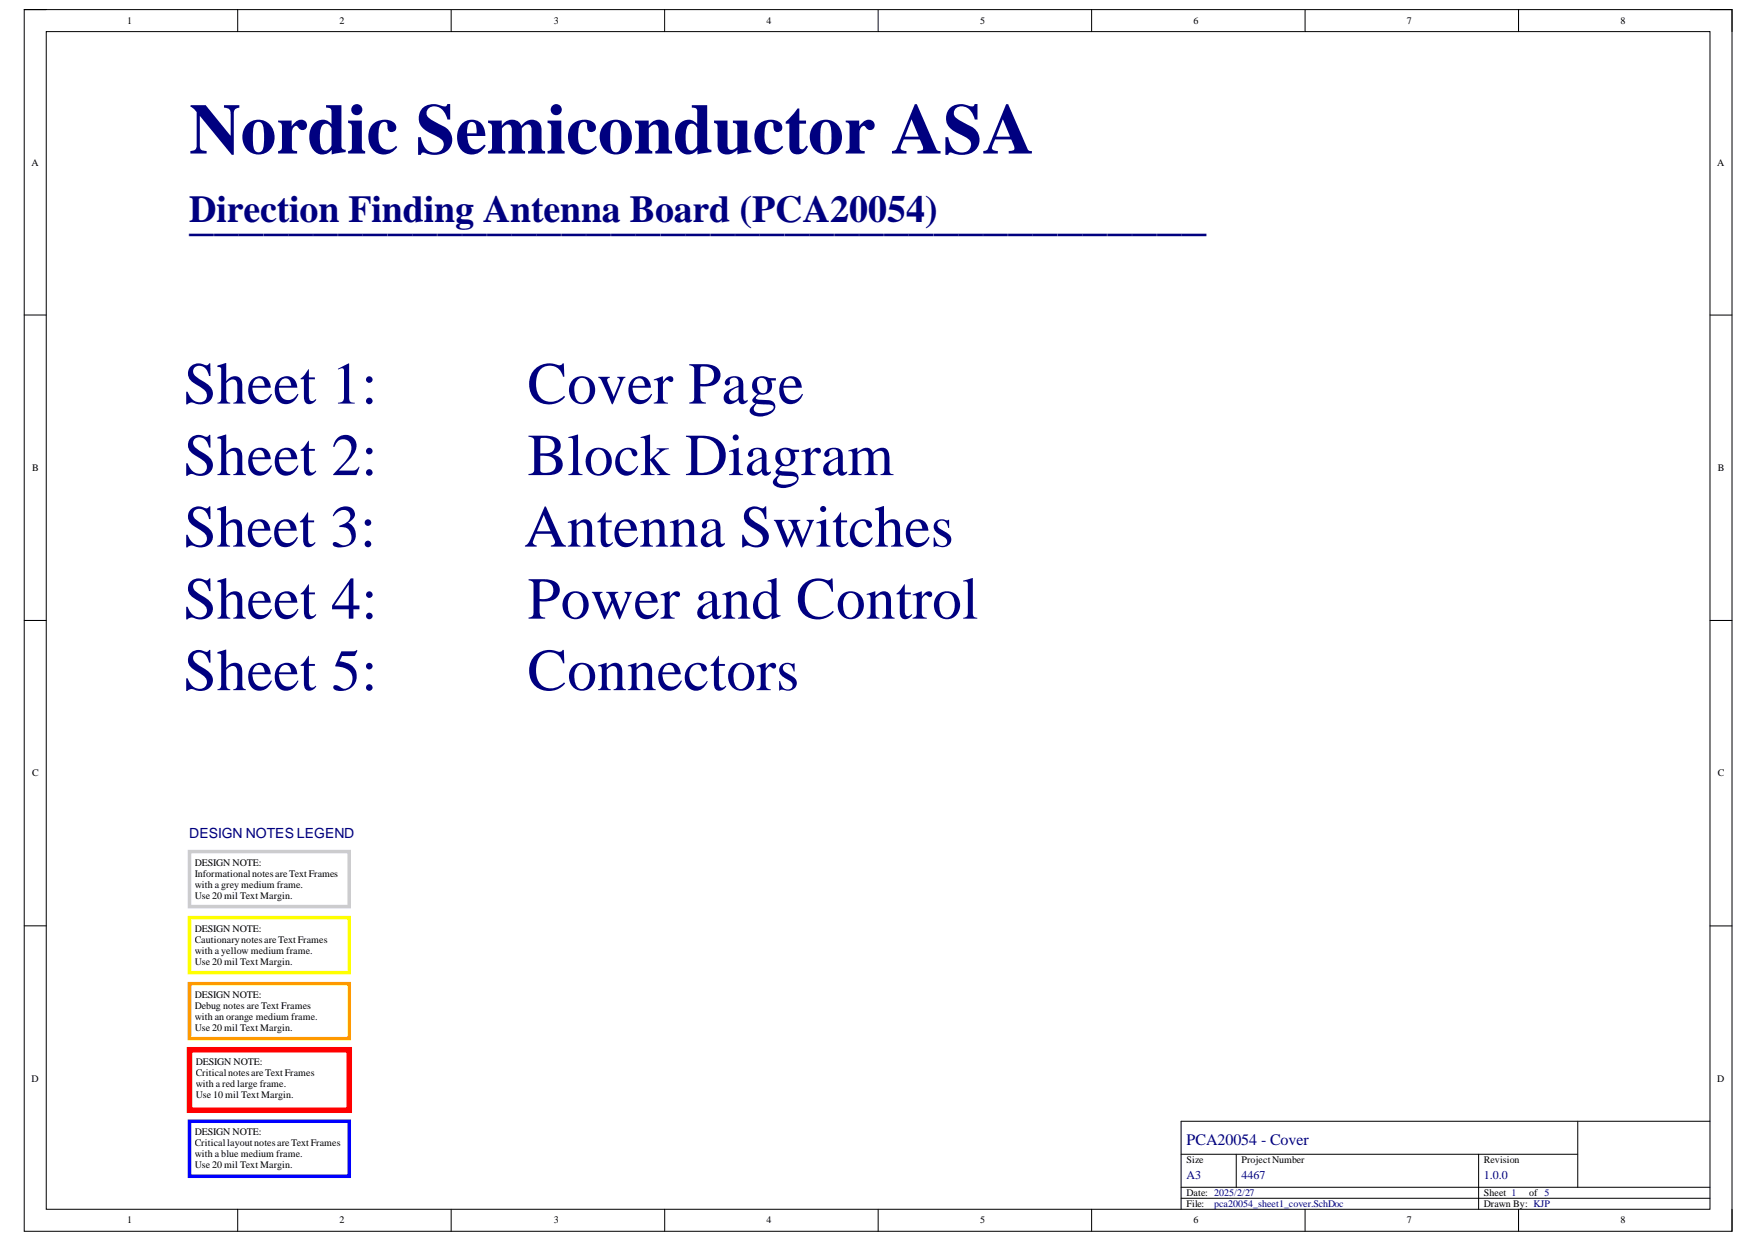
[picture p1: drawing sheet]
<svg xmlns="http://www.w3.org/2000/svg" width="297mm" height="210mm" viewBox="0 0 297 210" stroke-linecap="round" stroke-linejoin="round" font-family="sans-serif">
<defs><g id="words">
<text font-size="12.1" fill="#000080" x="32" y="25.9">Nordic Semiconductor ASA</text>
<g font-size="10.1" fill="#000080">
<text x="31" y="68.2">Sheet 1:</text>
<text x="89.1" y="68.2">Cover Page</text>
<text x="31" y="80.3">Sheet 2:</text>
<text x="89.1" y="80.3">Block Diagram</text>
<text x="31" y="92.4">Sheet 3:</text>
<text x="88.5" y="92.4">Antenna Switches</text>
<text x="31" y="104.6">Sheet 4:</text>
<text x="89.1" y="104.6">Power and Control</text>
<text x="31" y="116.6">Sheet 5:</text>
<text x="89.1" y="116.6">Connectors</text>
</g>
<text font-size="8.4" fill="#000080" x="32" y="38.9">_________________________________________</text>
<text font-size="6.4" fill="#000080" x="32" y="37.4">Direction Finding Antenna Board (PCA20054)</text>
<text font-size="2.7" fill="#000080" x="200.5" y="193.6">PCA20054 - Cover</text>
<text font-size="2.4" fill="#000080" x="32" y="141.6">DESIGN NOTES LEGEND</text>
<g font-size="2" fill="#000080">
<text x="200.5" y="199.3">A3</text>
<text x="209.8" y="199.3">4467</text>
<text x="250.7" y="199.3">1.0.0</text>
</g>
<g font-size="1.7">
<text x="21.5" y="4.1">1</text>
<text x="57.4" y="4.1">2</text>
<text x="93.6" y="4.1">3</text>
<text x="129.5" y="4.1">4</text>
<text x="165.6" y="4.1">5</text>
<text x="201.7" y="4.1">6</text>
<text x="237.7" y="4.1">7</text>
<text x="273.8" y="4.1">8</text>
<text x="5.3" y="28">A</text>
<text x="290.2" y="28">A</text>
<text x="5.4" y="79.6">B</text>
<text x="290.2" y="79.6">B</text>
<text x="5.4" y="131.2">C</text>
<text x="290.2" y="131.2">C</text>
<text x="32.9" y="146.3">DESIGN NOTE:</text>
<text x="32.9" y="148.2">InformationalnotesareTextFrames</text>
<text x="32.9" y="150">with a grey medium frame.</text>
<text x="32.9" y="151.9">Use 20 mil Text Margin.</text>
<text x="32.9" y="157.5">DESIGN NOTE:</text>
<text x="32.9" y="159.3">CautionarynotesareTextFrames</text>
<text x="32.9" y="161.2">with a yellow medium frame.</text>
<text x="32.9" y="163">Use 20 mil Text Margin.</text>
<text x="32.9" y="168.6">DESIGN NOTE:</text>
<text x="32.9" y="170.5">Debug notes are Text Frames</text>
<text x="32.9" y="172.3">with an orange medium frame.</text>
<text x="32.9" y="174.2">Use 20 mil Text Margin.</text>
<text x="5.3" y="182.8">D</text>
<text x="33.1" y="180">DESIGN NOTE:</text>
<text x="33.1" y="181.9">CriticalnotesareTextFrames</text>
<text x="33.1" y="183.7">with a red large frame.</text>
<text x="33.1" y="185.6">Use 10 mil Text Margin.</text>
<text x="290.2" y="182.8">D</text>
<text x="32.9" y="191.9">DESIGN NOTE:</text>
<text x="32.9" y="193.7">CriticallayoutnotesareTextFrames</text>
<text x="32.9" y="195.6">with a blue medium frame.</text>
<text x="32.9" y="197.4">Use 20 mil Text Margin.</text>
<text x="200.5" y="196.5">Size</text>
<text x="209.8" y="196.5">ProjectNumber</text>
<text x="250.7" y="196.5">Revision</text>
<text x="200.5" y="202.1">Date: 2025/2/27</text>
<text x="200.5" y="204">File:</text>
<text x="250.7" y="202.1">Sheet 1</text>
<text x="250.7" y="204">Drawn By: KJP</text>
<text x="258.4" y="202.1">of 5</text>
<text x="21.5" y="206.7">1</text>
<text x="57.4" y="206.7">2</text>
<text x="93.6" y="206.7">3</text>
<text x="129.5" y="206.7">4</text>
<text x="165.6" y="206.7">5</text>
<text x="201.7" y="206.7">6</text>
<text x="237.7" y="206.7">7</text>
<text x="273.8" y="206.7">8</text>
</g>
<text font-size="1.7" fill="#000080" x="205.1" y="204">pca20054_sheet1_cover.SchDoc</text>
</g></defs>
<path d="M4.1 1.6h288.5v206.5h-288.5z" fill="none" stroke="#000" stroke-width=".17"/>
<path d="M7.8 5.3h281.1v199.1h-281.1z" fill-rule="evenodd" fill="#fff"/>
<g fill="none" stroke="#000" stroke-width=".17">
<path d="M4.1 1.6h3.7M7.8 5.3h281.1v199.1h-281.1zM40.2 1.6v3.7M76.2 1.6v3.7M112.3 1.6v3.7M148.4 1.6v3.7M184.4 1.6v3.7M220.5 1.6v3.7M256.6 1.6v3.7M288.9 1.6h3.7v3.7M4.1 53.2h3.7M288.9 53.2h3.7"/>
<path d="M4.1 104.9h3.7M288.9 104.9h3.7M4.1 156.5h3.7M288.9 156.5h3.7M199.6 195.1h67M208.9 195.1v5.6M249.8 195.1v9.3M266.6 189.5v11.2M288.9 189.5h-89.3v14.9M40.2 204.4v3.7M76.2 204.4v3.7M112.3 204.4v3.7"/>
<path d="M148.4 204.4v3.7M184.4 204.4v3.7M199.6 202.5h89.3M199.6 200.7h89.3M220.5 204.4v3.7M256.6 204.4v3.7M292.6 204.4v3.7"/>
</g>
<path d="M32 143.9h27v9.3h-27z" fill="none" stroke="#ccc" stroke-width=".59"/>
<path d="M32 155.1h27v9.3h-27z" fill="none" stroke="#ff0" stroke-width=".59"/>
<path d="M32 166.2h27v9.3h-27z" fill="none" stroke="#f90" stroke-width=".59"/>
<path d="M32 177.4h27v10.2h-27z" fill="none" stroke="#f00" stroke-width=".93"/>
<path d="M32 189.5h27v9.3h-27z" fill="none" stroke="#00f" stroke-width=".59"/>
<use href="#words"/>
</svg>
